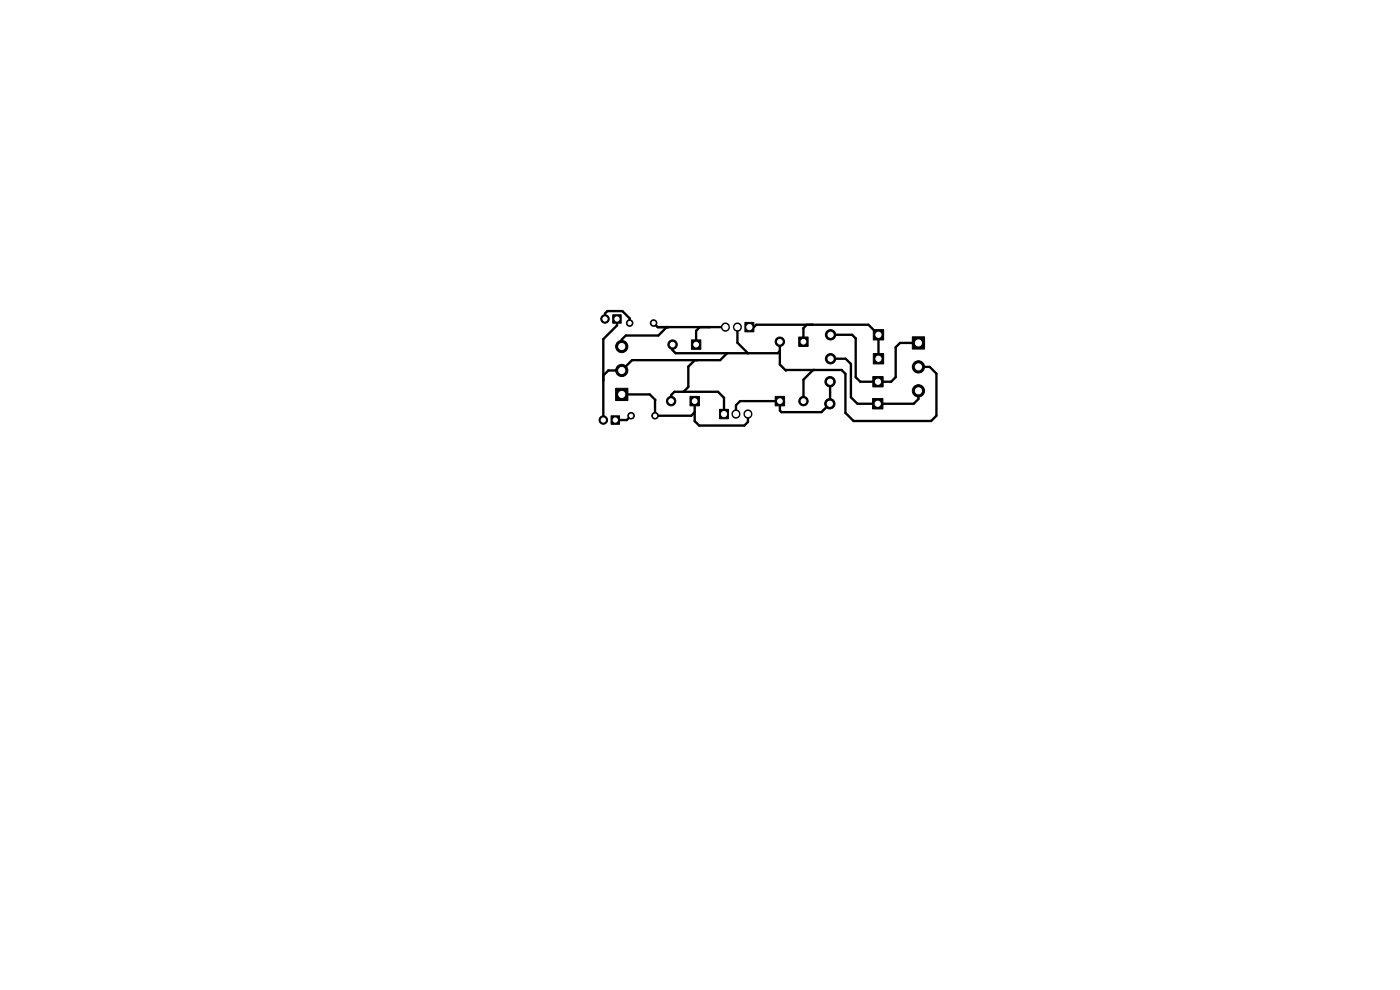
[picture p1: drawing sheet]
<svg xmlns="http://www.w3.org/2000/svg" width="297mm" height="210mm" viewBox="0 0 297 210" stroke-linecap="round" stroke-linejoin="round" font-family="sans-serif">
<g fill="#000" stroke="#000" stroke-width=".21">
<path d="M130 66.8h1.8v1.8h-1.8zM146.7 72.1h2v2h-2zM158 68.4h1.9v2h-1.9zM169.4 71.5h2v2h-2zM185.3 75h2.2v2.2h-2.2zM185.3 69.9h2.2v2.2h-2.2zM193.5 71.4h2.6v2.6h-2.6zM130.6 82.4h2.6v2.6h-2.6zM129.6 88.2h1.8v1.8h-1.8zM146.4 84.1h2v2h-2zM152.6 86.8h1.9v2h-1.9zM164.5 84.1h2v2h-2z"/>
<path d="M185.1 84.5h2.2v2.2h-2.2zM185.2 79.9h2.2v2.2h-2.2z"/>
<circle cx="128.3" cy="67.7" r=".9"/>
<circle cx="131.9" cy="73.5" r="1.3"/>
<circle cx="131.9" cy="78.6" r="1.3"/>
<circle cx="133.6" cy="68.5" r=".7"/>
<circle cx="138.7" cy="68.5" r=".7"/>
<circle cx="142.7" cy="73.1" r="1"/>
<circle cx="165.4" cy="72.5" r="1"/>
<circle cx="176.2" cy="71" r="1.1"/>
<circle cx="176.2" cy="76.1" r="1.1"/>
<circle cx="194.8" cy="77.8" r="1.3"/>
<circle cx="128" cy="89.1" r=".9"/>
<circle cx="133.9" cy="88.2" r=".7"/>
<circle cx="139" cy="88.2" r=".7"/>
<circle cx="142.4" cy="85.1" r="1"/>
<circle cx="170.4" cy="85.1" r="1"/>
<circle cx="176" cy="85.6" r="1.1"/>
<circle cx="176.1" cy="81" r="1.1"/>
<circle cx="194.8" cy="82.9" r="1.3"/>
</g>
<path d="M153.9 69.3v.1M156.4 69.3v.1M156.1 87.8v.1M158.7 87.8v.1" fill="none" stroke="#000" stroke-width="1.9"/>
<g fill="none" stroke="#000" stroke-width=".5">
<path d="M128.3 67.7v-1.2l.6-.5h3.1l1.6 1.5v1M130.9 67.7v1.3l-2.9 2.9v17.2M138.7 68.5l.8 .9h14.4M141.5 69.4l-1.8 1.8h-6.9l-.9 .8v1.5M142.7 73.1v1.2l.6 .6h21.7l.4-.4M147.4 76.4l-1.4 1.4v4.3l-1 1M148.5 69.4l-.8 .8v2.9M154.3 74.9l-1.5 1.5h-18.7l-2.2 2.2h-2.8l-1.1 1.1M156.4 69.4v3.3l2.3 2.2M159 69.4h.9l.6-.5h23.7l2.2 2.1v5.1M165.4 72.5v4.8l1.3 1.3 11.8-.1 .8 .8v8.3l1.8 1.7h16.4l1.2-1.1v-9l-1.5-1.4h-2.4M171.2 68.9l-.8 .7v2.9"/>
<path d="M172.5 78.5l-2.1 2v4.6M176.2 71h4.6l.7 .8v8.2l1 1h6.6l.9-1v-6.3l.9-1h3.9M176.2 76.1h3.2l1.1 1.1v7.1l1.4 1.3h11.9l1-1v-1.7M131.9 83.7h5.9l1.2 1.1v3.4h7.6l.8-.8M133.9 88.2l-.9 .9h-2.5M142.4 85.1v-1.3l.7-.7h9.2l1.3 1.3v3.4M147.4 85.1v4.2l.9 1h9.6l.8-.8v-1.7M176 85.6v.8M176.1 81v4.6l-1.8 1.8h-8.5l-.3-.3v-2h-8.5l-.9 .9v1.8"/>
</g>
<g fill="#fff" stroke="#fff" stroke-width=".21">
<circle cx="194.8" cy="72.7" r=".65"/>
<circle cx="194.8" cy="77.8" r=".65"/>
<circle cx="194.8" cy="82.9" r=".65"/>
<circle cx="153.6" cy="87.8" r=".55"/>
<circle cx="156.1" cy="87.8" r=".55"/>
<circle cx="158.7" cy="87.8" r=".55"/>
<circle cx="130.9" cy="67.7" r=".45"/>
<circle cx="128.3" cy="67.7" r=".45"/>
<circle cx="186.3" cy="81" r=".55"/>
<circle cx="176.1" cy="81" r=".55"/>
<circle cx="165.5" cy="85.1" r=".5"/>
<circle cx="170.5" cy="85.1" r=".5"/>
<circle cx="186.4" cy="76.1" r=".55"/>
<circle cx="176.2" cy="76.1" r=".55"/>
<circle cx="147.7" cy="73.1" r=".5"/>
<circle cx="142.7" cy="73.1" r=".5"/>
<circle cx="130.5" cy="89.1" r=".45"/>
<circle cx="128" cy="89.1" r=".45"/>
<circle cx="186.4" cy="71" r=".55"/>
<circle cx="176.2" cy="71" r=".55"/>
<circle cx="147.4" cy="85.1" r=".5"/>
<circle cx="142.4" cy="85.1" r=".5"/>
<circle cx="131.9" cy="83.7" r=".65"/>
<circle cx="131.9" cy="78.6" r=".65"/>
<circle cx="131.9" cy="73.5" r=".65"/>
<circle cx="170.4" cy="72.5" r=".5"/>
<circle cx="165.4" cy="72.5" r=".5"/>
<circle cx="159" cy="69.4" r=".55"/>
<circle cx="156.4" cy="69.4" r=".55"/>
<circle cx="153.9" cy="69.4" r=".55"/>
<circle cx="139" cy="88.2" r=".35"/>
<circle cx="133.9" cy="88.2" r=".35"/>
<circle cx="186.2" cy="85.6" r=".55"/>
<circle cx="176" cy="85.6" r=".55"/>
<circle cx="133.6" cy="68.5" r=".35"/>
<circle cx="138.7" cy="68.5" r=".35"/>
</g>
</svg>
